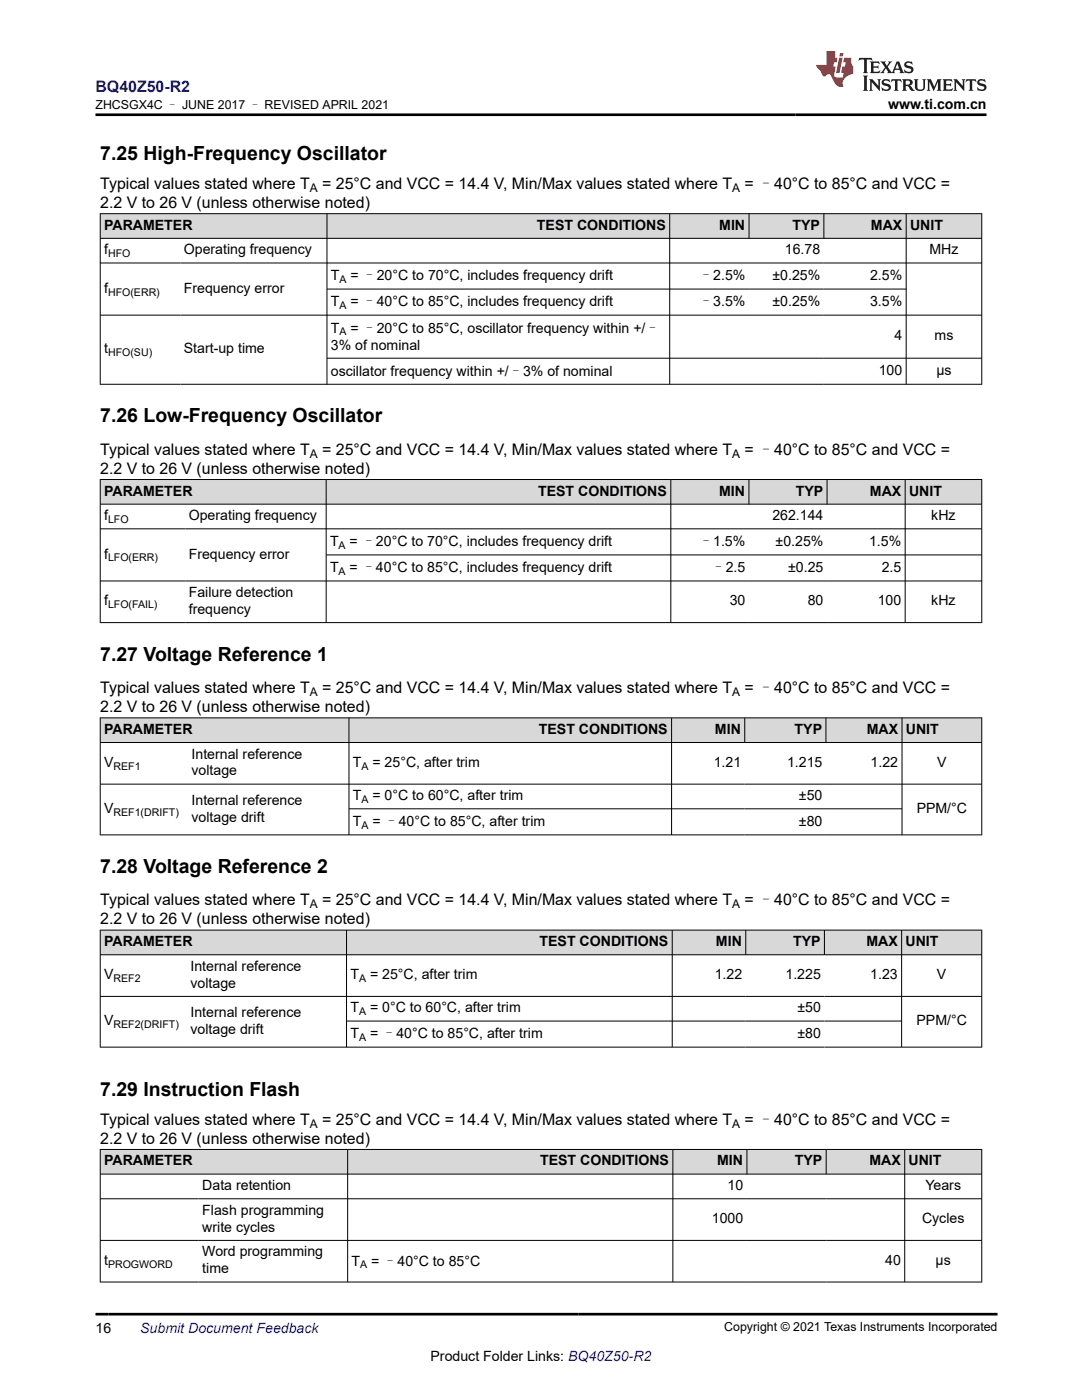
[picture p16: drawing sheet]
<svg xmlns="http://www.w3.org/2000/svg" width="216mm" height="279mm" viewBox="0 0 216 279" stroke-linecap="round" stroke-linejoin="round" font-family="sans-serif">
<defs><g id="words">
<g font-size="3.9">
<text x="20" y="31.9">7.25 High-Frequency Oscillator</text>
<text x="20" y="84.3">7.26 Low-Frequency Oscillator</text>
<text x="20" y="131.8">7.27 Voltage Reference 1</text>
<text x="20" y="174.2">7.28 Voltage Reference 2</text>
<text x="20" y="218.7">7.29 Instruction Flash</text>
</g>
<text font-size="3.2" fill="#00f" x="19" y="18.3">BQ40Z50-R2</text>
<g font-size="3.2">
<text x="20" y="37.7">Typical values stated where T</text>
<text x="20" y="41.5">2.2 V to 26 V (unless otherwise noted)</text>
<text x="64.3" y="37.7">= 25°C and VCC = 14.4 V, Min/Max values stated where T</text>
<text x="148.6" y="37.7">= –40°C to 85°C and VCC =</text>
<text x="20" y="90.7">Typical values stated where T</text>
<text x="20" y="94.6">2.2 V to 26 V (unless otherwise noted)</text>
<text x="64.3" y="90.7">= 25°C and VCC = 14.4 V, Min/Max values stated where T</text>
<text x="148.6" y="90.7">= –40°C to 85°C and VCC =</text>
<text x="20" y="138.3">Typical values stated where T</text>
<text x="20" y="142.1">2.2 V to 26 V (unless otherwise noted)</text>
<text x="64.3" y="138.3">= 25°C and VCC = 14.4 V, Min/Max values stated where T</text>
<text x="148.6" y="138.3">= –40°C to 85°C and VCC =</text>
<text x="20" y="180.7">Typical values stated where T</text>
<text x="20" y="184.5">2.2 V to 26 V (unless otherwise noted)</text>
<text x="64.3" y="180.7">= 25°C and VCC = 14.4 V, Min/Max values stated where T</text>
<text x="148.6" y="180.7">= –40°C to 85°C and VCC =</text>
<text x="20" y="224.4">Typical values stated where T</text>
<text x="64.3" y="224.4">= 25°C and VCC = 14.4 V, Min/Max values stated where T</text>
<text x="148.6" y="224.4">= –40°C to 85°C and VCC =</text>
<text x="20" y="228.3">2.2 V to 26 V (unless otherwise noted)</text>
</g>
<g font-size="2.8">
<text x="177.2" y="21.7">www.ti.com.cn</text>
<text x="20.8" y="45.8">PARAMETER</text>
<text x="107.2" y="45.8">TEST CONDITIONS</text>
<text x="143.5" y="45.8">MIN</text>
<text x="158.1" y="45.8">TYP</text>
<text x="173.8" y="45.8">MAX</text>
<text x="181.6" y="45.8">UNIT</text>
<text x="20.8" y="50.8">f</text>
<text x="36.7" y="50.8">Operating frequency</text>
<text x="156.6" y="50.8">16.78</text>
<text x="185.5" y="50.8">MHz</text>
<text x="20.8" y="58.4">f</text>
<text x="36.7" y="58.4">Frequency error</text>
<text x="66" y="56">T</text>
<text x="69.9" y="56">= –20°C to 70°C, includes frequency drift</text>
<text x="139.5" y="56">–2.5%</text>
<text x="154.1" y="55.8">±0.25%</text>
<text x="173.6" y="55.8">2.5%</text>
<text x="66" y="61.2">T</text>
<text x="69.9" y="61.2">= –40°C to 85°C, includes frequency drift</text>
<text x="139.5" y="61.2">–3.5%</text>
<text x="154.1" y="61">±0.25%</text>
<text x="173.6" y="61">3.5%</text>
<text x="20.8" y="70.5">t</text>
<text x="36.7" y="70.5">Start-up time</text>
<text x="66" y="66.4">T</text>
<text x="66" y="69.8">3% of nominal</text>
<text x="69.9" y="66.4">= –20°C to 85°C, oscillator frequency within +/–</text>
<text x="178.5" y="67.9">4</text>
<text x="186.5" y="67.9">ms</text>
<text x="66" y="75">oscillator frequency within +/–3% of nominal</text>
<text x="175.3" y="74.8">100</text>
<text x="186.8" y="74.8">µs</text>
<text x="20.8" y="98.9">PARAMETER</text>
<text x="107.4" y="98.9">TEST CONDITIONS</text>
<text x="143.5" y="98.9">MIN</text>
<text x="158.8" y="98.9">TYP</text>
<text x="173.6" y="98.9">MAX</text>
<text x="181.4" y="98.9">UNIT</text>
<text x="20.8" y="103.8">f</text>
<text x="37.7" y="103.8">Operating frequency</text>
<text x="154.1" y="103.8">262.144</text>
<text x="185.8" y="103.8">kHz</text>
<text x="20.8" y="111.5">f</text>
<text x="37.7" y="111.5">Frequency error</text>
<text x="65.9" y="109">T</text>
<text x="69.8" y="109">= –20°C to 70°C, includes frequency drift</text>
<text x="139.5" y="109">–1.5%</text>
<text x="154.8" y="108.9">±0.25%</text>
<text x="173.4" y="108.9">1.5%</text>
<text x="37.7" y="119.1">Failure detection</text>
<text x="65.9" y="114.2">T</text>
<text x="69.8" y="114.2">= –40°C to 85°C, includes frequency drift</text>
<text x="142" y="114.2">–2.5</text>
<text x="157.3" y="114.1">±0.25</text>
<text x="175.9" y="114.1">2.5</text>
<text x="20.8" y="120.8">f</text>
<text x="37.7" y="122.5">frequency</text>
<text x="145.6" y="120.8">30</text>
<text x="161.2" y="120.8">80</text>
<text x="175.1" y="120.8">100</text>
<text x="185.8" y="120.8">kHz</text>
<text x="20.8" y="146.5">PARAMETER</text>
<text x="107.5" y="146.5">TEST CONDITIONS</text>
<text x="142.7" y="146.5">MIN</text>
<text x="158.6" y="146.5">TYP</text>
<text x="172.9" y="146.5">MAX</text>
<text x="180.8" y="146.5">UNIT</text>
<text x="20.8" y="153.1">V</text>
<text x="38.2" y="151.4">Internal reference</text>
<text x="38.2" y="154.8">voltage</text>
<text x="70.4" y="153.1">T</text>
<text x="74.3" y="153.1">= 25°C, after trim</text>
<text x="142.4" y="153.1">1.21</text>
<text x="157" y="153.1">1.215</text>
<text x="173.7" y="153.1">1.22</text>
<text x="187" y="153.1">V</text>
<text x="38.2" y="160.6">Internal reference</text>
<text x="70.4" y="159.7">T</text>
<text x="74.3" y="159.7">= 0°C to 60°C, after trim</text>
<text x="159.4" y="159.7">±50</text>
<text x="20.8" y="162.3">V</text>
<text x="38.2" y="164">voltage drift</text>
<text x="70.4" y="164.9">T</text>
<text x="74.3" y="164.9">= –40°C to 85°C, after trim</text>
<text x="159.4" y="164.7">±80</text>
<text x="182.9" y="162.3">PPM/°C</text>
<text x="20.8" y="188.8">PARAMETER</text>
<text x="107.7" y="188.8">TEST CONDITIONS</text>
<text x="142.9" y="188.8">MIN</text>
<text x="158.3" y="188.8">TYP</text>
<text x="172.9" y="188.8">MAX</text>
<text x="180.7" y="188.8">UNIT</text>
<text x="20.8" y="195.4">V</text>
<text x="38" y="193.7">Internal reference</text>
<text x="38" y="197.1">voltage</text>
<text x="69.9" y="195.4">T</text>
<text x="73.8" y="195.4">= 25°C, after trim</text>
<text x="142.6" y="195.4">1.22</text>
<text x="156.7" y="195.4">1.225</text>
<text x="173.6" y="195.4">1.23</text>
<text x="187" y="195.4">V</text>
<text x="38" y="203">Internal reference</text>
<text x="69.9" y="202">T</text>
<text x="73.8" y="202">= 0°C to 60°C, after trim</text>
<text x="159.1" y="202">±50</text>
<text x="20.8" y="204.6">V</text>
<text x="38" y="206.3">voltage drift</text>
<text x="69.9" y="207.3">T</text>
<text x="73.8" y="207.3">= –40°C to 85°C, after trim</text>
<text x="159.1" y="207.1">±80</text>
<text x="182.9" y="204.6">PPM/°C</text>
<text x="20.8" y="232.6">PARAMETER</text>
<text x="107.8" y="232.6">TEST CONDITIONS</text>
<text x="143.1" y="232.6">MIN</text>
<text x="158.6" y="232.6">TYP</text>
<text x="173.5" y="232.6">MAX</text>
<text x="181.3" y="232.6">UNIT</text>
<text x="40.4" y="237.5">Data retention</text>
<text x="145.2" y="237.5">10</text>
<text x="184.7" y="237.5">Years</text>
<text x="40.4" y="242.4">Flash programming</text>
<text x="40.4" y="245.8">write cycles</text>
<text x="142.1" y="244.1">1000</text>
<text x="184" y="244.1">Cycles</text>
<text x="40.4" y="250.7">Word programming</text>
<text x="20.8" y="252.4">t</text>
<text x="40.4" y="254.1">time</text>
<text x="70.1" y="252.6">T</text>
<text x="74.1" y="252.6">= –40°C to 85°C</text>
<text x="176.6" y="252.4">40</text>
<text x="186.7" y="252.4">µs</text>
<text x="19" y="266">16</text>
<text x="85.9" y="271.7">Product Folder Links: BQ40Z50-R2</text>
</g>
<text font-size="2.8" fill="#00f" x="28" y="266">Submit Document Feedback</text>
<g font-size="2.5">
<text x="19" y="21.8">ZHCSGX4C – JUNE 2017 – REVISED APRIL 2021</text>
<text x="144.5" y="265.7">Copyright © 2021 Texas Instruments Incorporated</text>
</g>
<g font-size="2.4">
<text x="61.8" y="38.3">A</text>
<text x="146.1" y="38.3">A</text>
<text x="61.8" y="91.4">A</text>
<text x="146.1" y="91.4">A</text>
<text x="61.8" y="138.9">A</text>
<text x="146.1" y="138.9">A</text>
<text x="61.8" y="181.3">A</text>
<text x="146.1" y="181.3">A</text>
<text x="61.8" y="225.1">A</text>
<text x="146.1" y="225.1">A</text>
</g>
<g font-size="2.1">
<text x="21.6" y="51.3">HFO</text>
<text x="21.6" y="59">HFO(ERR)</text>
<text x="67.7" y="56.5">A</text>
<text x="67.7" y="61.7">A</text>
<text x="21.6" y="71.1">HFO(SU)</text>
<text x="67.7" y="66.9">A</text>
<text x="21.6" y="104.4">LFO</text>
<text x="21.6" y="112">LFO(ERR)</text>
<text x="67.6" y="109.6">A</text>
<text x="67.6" y="114.8">A</text>
<text x="21.6" y="121.4">LFO(FAIL)</text>
<text x="22.6" y="153.6">REF1</text>
<text x="72.1" y="153.6">A</text>
<text x="72.1" y="160.2">A</text>
<text x="22.6" y="162.9">REF1(DRIFT)</text>
<text x="72.1" y="165.5">A</text>
<text x="22.6" y="196">REF2</text>
<text x="71.6" y="196">A</text>
<text x="71.6" y="202.6">A</text>
<text x="22.6" y="205.2">REF2(DRIFT)</text>
<text x="71.6" y="207.8">A</text>
<text x="21.6" y="253">PROGWORD</text>
<text x="71.9" y="253.1">A</text>
</g>
</g></defs>
<g fill="#d8d8d8">
<path d="M20 42.6h175.9v5h-175.9z" fill-rule="evenodd"/>
<path d="M20.1 42.7h45.1v4.8h-45.1z" fill-rule="evenodd"/>
<path d="M65.3 42.7h68.3v4.8h-68.3z" fill-rule="evenodd"/>
<path d="M133.7 42.7h15.7v4.8h-15.7z" fill-rule="evenodd"/>
<path d="M149.5 42.7h14.8v4.8h-14.8z" fill-rule="evenodd"/>
<path d="M164.5 42.7h16.3v4.8h-16.3z" fill-rule="evenodd"/>
<path d="M180.9 42.7h14.9v4.8h-14.9z" fill-rule="evenodd"/>
</g>
<g fill="none" stroke="#000" stroke-width=".2">
<path d="M19.9 42.6h176.1M19.9 47.6h176.1M19.9 52.5h176.1M20 42.6v34.2M65.2 42.6v34.2M65.2 57.7h115.7M133.6 42.6v34.2M149.5 42.6v5M164.4 42.6v5M180.8 42.6v34.2M195.9 42.6v34.2M19.9 62.9h176.1"/>
<path d="M65.2 71.5h130.8M196 76.7h-176.1"/>
</g>
<g fill="#d8d8d8">
<path d="M20 95.7h175.9v4.9h-175.9z" fill-rule="evenodd"/>
<path d="M20.1 95.8h44.9v4.8h-44.9z" fill-rule="evenodd"/>
<path d="M65.1 95.8h68.7v4.8h-68.7z" fill-rule="evenodd"/>
<path d="M133.9 95.8h15.5v4.8h-15.5z" fill-rule="evenodd"/>
<path d="M149.5 95.8h15.5v4.8h-15.5z" fill-rule="evenodd"/>
<path d="M165.1 95.8h15.5v4.8h-15.5z" fill-rule="evenodd"/>
<path d="M180.7 95.8h15.1v4.8h-15.1z" fill-rule="evenodd"/>
</g>
<g fill="none" stroke="#000" stroke-width=".2">
<path d="M19.9 95.7h176.1M20 95.6v28.7M65.1 95.6v28.7M133.9 95.6v28.7M149.4 95.6v5.1M165 95.6v5.1M180.6 95.6v28.7M195.9 95.6v28.7M19.9 100.6h176.1M19.9 105.5h176.1M19.9 115.9h176.1M65.1 110.7h130.9"/>
<path d="M19.9 124.3h176.1"/>
</g>
<g fill="#d8d8d8">
<path d="M20 143.3h175.9v4.9h-175.9z" fill-rule="evenodd"/>
<path d="M20.1 143.3h49.5v4.8h-49.5z" fill-rule="evenodd"/>
<path d="M69.7 143.3h64.2v4.8h-64.2z" fill-rule="evenodd"/>
<path d="M134.1 143.3h14.4v4.8h-14.4z" fill-rule="evenodd"/>
<path d="M148.7 143.3h16v4.8h-16z" fill-rule="evenodd"/>
<path d="M164.9 143.3h15v4.8h-15z" fill-rule="evenodd"/>
<path d="M180.1 143.3h15.7v4.8h-15.7z" fill-rule="evenodd"/>
</g>
<path d="M19.9 143.3h176.1M19.9 148.2h176.1M19.9 156.5h176.1M20 143.2v23.5M69.6 143.2v23.5M134 143.2v23.5M148.6 143.2v5M164.8 143.2v5M180 143.2v23.5M195.9 143.2v23.5M19.9 166.6h176.1M69.6 161.4h110.5" fill="none" stroke="#000" stroke-width=".2"/>
<g fill="#d8d8d8">
<path d="M20 185.6h175.9v4.9h-175.9z" fill-rule="evenodd"/>
<path d="M20.1 185.7h49v4.8h-49z" fill-rule="evenodd"/>
<path d="M69.2 185.7h64.9v4.8h-64.9z" fill-rule="evenodd"/>
<path d="M134.2 185.7h14.5v4.8h-14.5z" fill-rule="evenodd"/>
<path d="M148.9 185.7h15.5v4.8h-15.5z" fill-rule="evenodd"/>
<path d="M164.6 185.7h15.2v4.8h-15.2z" fill-rule="evenodd"/>
<path d="M180 185.7h15.8v4.8h-15.8z" fill-rule="evenodd"/>
</g>
<path d="M19.9 185.6h176.1M19.9 190.5h176.1M19.9 198.9h176.1M20 185.6v23.4M69.1 185.6v23.4M134.1 185.6v23.4M148.8 185.6v5M164.5 185.6v5M179.9 185.6v23.4M195.9 185.6v23.4M19.9 209h176.1M69.1 203.8h110.9" fill="none" stroke="#000" stroke-width=".2"/>
<g fill="#d8d8d8">
<path d="M20 229.4h175.9v4.9h-175.9z" fill-rule="evenodd"/>
<path d="M20.1 229.5h49.2v4.8h-49.2z" fill-rule="evenodd"/>
<path d="M69.4 229.5h64.8v4.8h-64.8z" fill-rule="evenodd"/>
<path d="M134.3 229.5h14.7v4.8h-14.7z" fill-rule="evenodd"/>
<path d="M149.1 229.5h15.7v4.8h-15.7z" fill-rule="evenodd"/>
<path d="M164.9 229.5h15.6v4.8h-15.6z" fill-rule="evenodd"/>
<path d="M180.6 229.5h15.2v4.8h-15.2z" fill-rule="evenodd"/>
</g>
<path d="M19.9 229.4h176.1M19.9 234.3h176.1M19.9 239.2h176.1M20 229.3v26.6M69.4 229.3v26.6M134.3 229.3v26.6M149 229.3v5.1M164.9 229.3v5.1M180.5 229.3v26.6M195.9 229.3v26.6M19.9 247.5h176.1M19.9 255.9h176.1" fill="none" stroke="#000" stroke-width=".2"/>
<path d="M171.5 11.6l-.2 .5 .5-.2h.6v.1v2.2l-.2 .4h1l-.2-.4v-2.2v-.1h.5l.5 .2-.1-.5zM173.6 12.3l.2 .4v1.5l-.2 .4h1.9l.1-.6a1.08 1.08 0 0 1-1.3 .2v-.7h.6l.4 .2v-.7l-.4 .2h-.6v-.5l.2-.2a1 1 0 0 1 1 .3l-.1-.5zM175.7 12.3l.9 1.1-1 1.2h.9l-.2-.2 .5-.8 .4 .8-.2 .2h1.6l-.2-.2 .2-.5h.9l.1 .5-.1 .2h.9l-.2-.3-.8-2h-.5l-.9 2.2-.9-1.1 .9-1.1h-.8l.2 .2-.4 .6-.4-.6 .2-.2zM179 12.7l.4 1h-.7zM180.7 12.4a.65 .65 0 0 0-.2 .7 .65 .65 0 0 0 .6 .5l.6 .1 .1 .3a.79 .79 0 0 1-.7 .4 .79 .79 0 0 1-.7-.5l.1 .7 .2-.1a.93 .93 0 0 0 1.1 .1 .93 .93 0 0 0 .4-1 1.46 1.46 0 0 0-1.2-.6l-.1-.3a1.09 1.09 0 0 1 1.2 .2l-.2-.6-.1 .1-.5-.2zM172.2 15.1l.2 .4v2.2l-.2 .4h1l-.2-.4v-2.2l.2-.4zM173.4 15.8l.2 .4v1.5l-.2 .4h.8l-.3-.4 .1-1.3 1.6 1.8v-2l.2-.4h-.7l.1 .2 .1 1.1-1.2-1.3zM176.2 15.9a.65 .65 0 0 0-.2 .8 .65 .65 0 0 0 .6 .4l.6 .2 .1 .2a.79 .79 0 0 1-.7 .4 .79 .79 0 0 1-.7-.5l.1 .7 .2-.1a.93 .93 0 0 0 1.1 .1 .93 .93 0 0 0 .4-.9 1.46 1.46 0 0 0-1.2-.6l-.1-.4a1.09 1.09 0 0 1 1.2 .2l-.1-.6-.2 .1-.5-.1zM177.9 15.8l-.1 .6a.63 .63 0 0 1 .8-.3v1.6l-.3 .4h1l-.2-.4v-1.6a.66 .66 0 0 1 .8 .3l-.1-.6zM180 15.8l.2 .4v1.5l-.2 .4h1l-.2-.2-.1-.7h.5l.1 .2a.79 .79 0 0 0 1.2 .6l-1-.9a.61 .61 0 0 0 .6-.6 .61 .61 0 0 0-.5-.7zM180.8 16.1h.1a.47 .47 0 0 1 .5 .1 .47 .47 0 0 1 .1 .5l-.1 .1-.7 .1zM182.3 15.8l.2 .2a2.27 2.27 0 0 0 .4 2 1.04 1.04 0 0 0 1.7-.7v-1.3l.2-.2h-.8l.2 .4v1.1a.6 .6 0 0 1-.6 .6 .6 .6 0 0 1-.6-.6v-1.1l.3-.4zM184.9 15.8l.2 .4v1.5l-.2 .4h.8l-.3-.4v-1.4l.9 1.9 .9-1.9v1.4l-.3 .4h1l-.2-.4v-1.5l.2-.4h-.8l-.7 1.5-.6-1.5zM188.1 15.8l.2 .4v1.5l-.2 .4h1.9l.1-.6a1.09 1.09 0 0 1-1.3 .2v-.7h.6l.4 .2v-.6l-.4 .2h-.6v-.6l.2-.1a1.01 1.01 0 0 1 1 .3l-.1-.6zM190.2 15.8l.3 .4v1.5l-.3 .4h.8l-.2-.4v-1.3l1.6 1.8v-2l.2-.4h-.7l.2 .2v1.1l-1.2-1.3zM192.8 15.8l-.1 .6a.63 .63 0 0 1 .8-.3v1.6l-.3 .4h1l-.2-.4v-1.6a.66 .66 0 0 1 .8 .3l-.1-.6zM195.2 15.9a.65 .65 0 0 0-.2 .8 .65 .65 0 0 0 .6 .4l.6 .2 .2 .2a.79 .79 0 0 1-.7 .4 .79 .79 0 0 1-.7-.5l.1 .7 .2-.1a.93 .93 0 0 0 1 .1 .93 .93 0 0 0 .5-.9 1.46 1.46 0 0 0-1.3-.6v-.4a1.09 1.09 0 0 1 1.2 .2l-.2-.6-.2 .1-.5-.1z" fill="#231f20"/>
<path d="M164.9 10.2v2.8h-2l.1 .3 .8 1a.95 .95 0 0 0 1 .9 .59 .59 0 0 1 .5-.4 .59 .59 0 0 1 .5 .4l.4 .7a1.59 1.59 0 0 0 2.1 1.4 1.61 1.61 0 0 1 1-2.3l1-.3-.1-1.5a1.59 1.59 0 0 1-.3-1.7h-1.5l-.2 .9h.6l-.2 .9h-.5l-.2 1v.2l.4 .1-.1 .9h-.7a.73 .73 0 0 1-1-.7l.3-1.5h-.5l.1-.9h.5l.2-.9h-.5v-1.3zM167.4 11.5l-.6 3.1h.7l.6-3.1zM167.6 10.6l-.1 .6h.7l.1-.6z" fill="#ed1c24"/>
<path d="M19 22.9h177.8M19 262.3h180" fill="none" stroke="#000" stroke-width=".53"/>
<use href="#words"/>
</svg>
